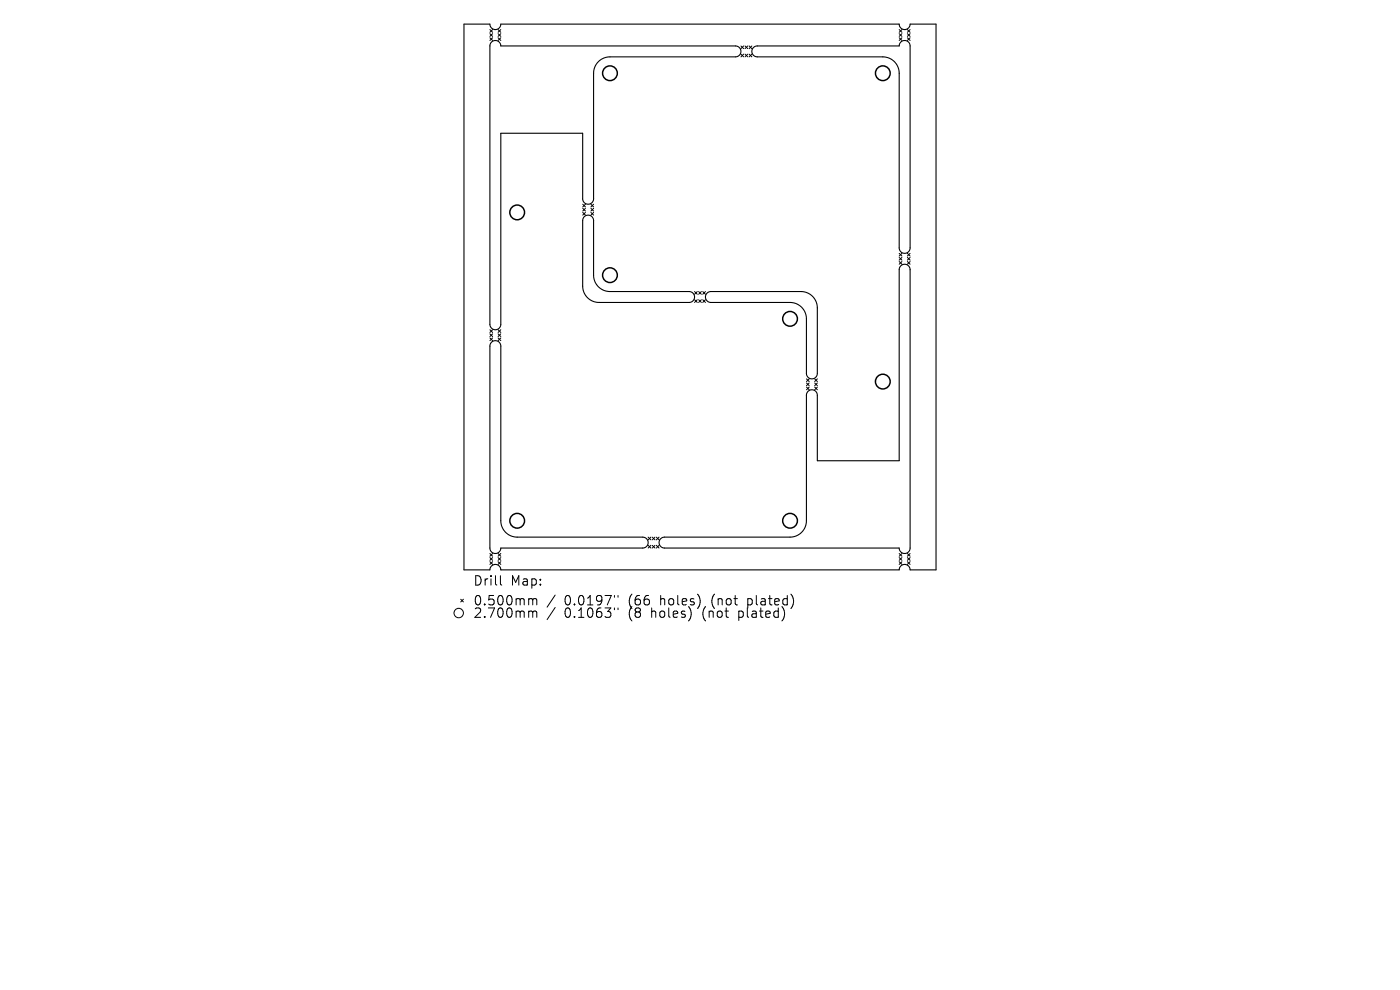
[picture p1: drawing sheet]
<svg xmlns="http://www.w3.org/2000/svg" width="297mm" height="210mm" viewBox="0 0 297 210" stroke-linecap="round" stroke-linejoin="round" font-family="sans-serif">
<defs><g id="words">
<g font-size="2.8">
<text x="100.3" y="124.5">Drill</text>
<text x="108.3" y="124.5">Map:</text>
<text x="100.3" y="128.7">0.500mm</text>
<text x="100.3" y="131.3">2.700mm</text>
<text x="119.8" y="128.7">0.0197&quot;</text>
<text x="119.8" y="131.3">0.1063&quot;</text>
<text x="133.5" y="128.7">(66</text>
<text x="133.5" y="131.3">(8</text>
<text x="138.4" y="131.3">holes)</text>
<text x="140.4" y="128.7">holes)</text>
<text x="149.5" y="131.3">(not</text>
<text x="151.4" y="128.7">(not</text>
<text x="157.3" y="131.3">plated)</text>
<text x="159.2" y="128.7">plated)</text>
</g>
</g></defs>
<path d="M98.4 5.1h5.5a1.16 1.16 0 0 0 1.2 1.2 1.16 1.16 0 0 0 1.1-1.2h84.6a1.16 1.16 0 0 0 1.1 1.2 1.16 1.16 0 0 0 1.2-1.2h5.5v115.8h-5.5a1.16 1.16 0 0 0-1.2-1.2 1.16 1.16 0 0 0-1.1 1.2h-84.6a1.16 1.16 0 0 0-1.1-1.2 1.16 1.16 0 0 0-1.2 1.2h-5.5zM104.3 8.9a1.16 1.16 0 0 1 1.2-.2 1.16 1.16 0 0 1 .7 1h49.8a1.16 1.16 0 0 1 1.2 1.2 1.16 1.16 0 0 1-1.2 1.2h-26.6a3.5 3.5 0 0 0-3.5 3.4v26.7a1.16 1.16 0 0 1-1.1 1.1 1.16 1.16 0 0 1-1.2-1.1v-13.9h-17.4v40.5a1.16 1.16 0 0 1-1.1 1.1 1.16 1.16 0 0 1-1.2-1.1v-59.1zM159.8 10.1l.9-.4h30.1a1.16 1.16 0 0 1 1.1-1.1 1.16 1.16 0 0 1 1.2 1.1v42.9a1.16 1.16 0 0 1-1.2 1.1 1.16 1.16 0 0 1-1.1-1.1v-37.1a3.5 3.5 0 0 0-3.5-3.4h-26.6a1.16 1.16 0 0 1-1.1-.8 1.16 1.16 0 0 1 .2-1.2zM123.9 46a1.16 1.16 0 0 1 1.3-.3 1.16 1.16 0 0 1 .7 1.1v11.6a3.5 3.5 0 0 0 3.5 3.4h16.8a1.16 1.16 0 0 1 1.1 1.2 1.16 1.16 0 0 1-1.1 1.2h-19.1a3.5 3.5 0 0 1-3.5-3.5v-13.9zM191.1 56.4a1.16 1.16 0 0 1 1.3-.3 1.16 1.16 0 0 1 .7 1.1v59.1a1.16 1.16 0 0 1-1.2 1.1 1.16 1.16 0 0 1-1.1-1.1h-49.8a1.16 1.16 0 0 1-1.2-1.2 1.16 1.16 0 0 1 1.2-1.2h26.6a3.5 3.5 0 0 0 3.5-3.4v-26.7a1.16 1.16 0 0 1 1.1-1.1 1.16 1.16 0 0 1 1.2 1.1v13.9h17.4v-40.5zM104.3 72.6a1.16 1.16 0 0 1 1.2-.2 1.16 1.16 0 0 1 .7 1v37.1a3.5 3.5 0 0 0 3.5 3.4h26.6a1.16 1.16 0 0 1 1.2 1.2 1.16 1.16 0 0 1-1.2 1.2h-30.1a1.16 1.16 0 0 1-1.1 1.1 1.16 1.16 0 0 1-1.2-1.1v-42.9zM150 62.2l.8-.4h19.1a3.5 3.5 0 0 1 3.5 3.5v13.9a1.16 1.16 0 0 1-1.2 1.2 1.16 1.16 0 0 1-1.1-1.2v-11.6a3.5 3.5 0 0 0-3.5-3.4h-16.8a1.16 1.16 0 0 1-1.1-.8 1.16 1.16 0 0 1 .3-1.2z" fill="none" stroke="#000" stroke-width=".23"/>
<g fill="none" stroke="#000" stroke-width=".21">
<path d="M103.9 6.3l.6 .6M103.9 7.1l.6 .6M103.9 8l.6 .6M104.5 6.3l-.6 .6M104.5 7.1l-.6 .6M104.5 8l-.6 .6M105.7 8l.5 .6M105.7 6.3l.5 .6M105.7 7.1l.5 .6M106.2 6.3l-.5 .6M106.2 7.1l-.5 .6M106.2 8l-.5 .6"/>
<path d="M157.2 9.7l.6 .6M157.2 11.5l.6 .6M157.8 9.7l-.6 .6M157.8 11.5l-.6 .6M158.1 9.7l.5 .6M158.1 11.5l.5 .6M158.6 9.7l-.5 .6M158.6 11.5l-.5 .6M158.9 11.5l.6 .6M158.9 9.7l.6 .6M159.5 9.7l-.6 .6M159.5 11.5l-.6 .6"/>
<path d="M190.8 6.3l.5 .6M190.8 7.1l.5 .6M190.8 8l.5 .6M191.3 6.3l-.5 .6M191.3 7.1l-.5 .6M191.3 8l-.5 .6M192.5 8l.6 .6M192.5 6.3l.6 .6M192.5 7.1l.6 .6M193.1 6.3l-.6 .6M193.1 7.1l-.6 .6M193.1 8l-.6 .6"/>
<path d="M123.6 43.3l.6 .6M123.6 44.2l.6 .6M123.6 45.1l.6 .5M124.2 43.3l-.6 .6M124.2 44.2l-.6 .6M124.2 45.1l-.6 .5M125.4 45.1l.5 .5M125.4 43.3l.5 .6M125.4 44.2l.5 .6M125.9 43.3l-.5 .6M125.9 44.2l-.5 .6M125.9 45.1l-.5 .5"/>
<path d="M190.8 53.7l.5 .6M190.8 54.6l.5 .6M190.8 55.5l.5 .6M191.3 53.7l-.5 .6M191.3 54.6l-.5 .6M191.3 55.5l-.5 .6M192.5 55.5l.6 .6M192.5 53.7l.6 .6M192.5 54.6l.6 .6M193.1 53.7l-.6 .6M193.1 54.6l-.6 .6M193.1 55.5l-.6 .6"/>
<path d="M103.9 69.9l.6 .6M103.9 70.8l.6 .6M103.9 71.7l.6 .6M104.5 69.9l-.6 .6M104.5 70.8l-.6 .6M104.5 71.7l-.6 .6M105.7 71.7l.5 .6M105.7 69.9l.5 .6M105.7 70.8l.5 .6M106.2 69.9l-.5 .6M106.2 70.8l-.5 .6M106.2 71.7l-.5 .6"/>
<path d="M147.3 61.8l.6 .6M147.3 63.6l.6 .6M147.9 61.8l-.6 .6M147.9 63.6l-.6 .6M148.2 61.8l.6 .6M148.2 63.6l.6 .6M148.8 61.8l-.6 .6M148.8 63.6l-.6 .6M149.1 63.6l.6 .6M149.1 61.8l.6 .6M149.7 61.8l-.6 .6M149.7 63.6l-.6 .6"/>
<path d="M171.1 80.4l.6 .5M171.1 81.2l.6 .6M171.1 82.1l.6 .6M171.7 81.2l-.6 .6M171.7 80.4l-.6 .5M171.7 82.1l-.6 .6M172.8 82.1l.6 .6M172.8 80.4l.6 .5M172.8 81.2l.6 .6M173.4 81.2l-.6 .6M173.4 80.4l-.6 .5M173.4 82.1l-.6 .6"/>
<path d="M103.9 117.4l.6 .6M103.9 118.3l.6 .6M103.9 119.2l.6 .5M104.5 117.4l-.6 .6M104.5 118.3l-.6 .6M104.5 119.2l-.6 .5M105.7 119.2l.5 .5M105.7 117.4l.5 .6M105.7 118.3l.5 .6M106.2 117.4l-.5 .6M106.2 118.3l-.5 .6M106.2 119.2l-.5 .5"/>
<path d="M137.5 113.9l.6 .6M137.5 115.7l.6 .6M138.1 113.9l-.6 .6M138.1 115.7l-.6 .6M138.4 113.9l.5 .6M138.4 115.7l.5 .6M138.9 113.9l-.5 .6M138.9 115.7l-.5 .6M139.2 115.7l.6 .6M139.2 113.9l.6 .6M139.8 113.9l-.6 .6M139.8 115.7l-.6 .6"/>
<path d="M190.8 117.4l.5 .6M190.8 118.3l.5 .6M190.8 119.2l.5 .5M191.3 117.4l-.5 .6M191.3 118.3l-.5 .6M191.3 119.2l-.5 .5M192.5 119.2l.6 .5M192.5 117.4l.6 .6M192.5 118.3l.6 .6M193.1 117.4l-.6 .6M193.1 118.3l-.6 .6M193.1 119.2l-.6 .5"/>
<path d="M97.7 127.1l.6 .6M98.3 127.1l-.6 .6M106.2 122.1v1.7l.2 .3M112.4 127l.5 .1 .1 .2M112.4 129.6l.5 .1 .1 .2M113 127.3l.3-.3 .5 .1 .1 1.2M113 127.3v1M113 129.9v1.1M113 129.9l.3-.3 .5 .1 .1 1.3M117.8 126.2l-1.7 2.6M117.8 128.9l-1.7 2.5M130.3 126.3v.4"/>
<path d="M130.3 129v.3M131.1 126.3v.4M131.1 129v.3"/>
<circle cx="97.3" cy="130" r="1"/>
</g>
<g fill="none" stroke="#000" stroke-width=".31">
<circle cx="129.4" cy="15.5" r="1.56"/>
<circle cx="187.3" cy="15.5" r="1.56"/>
<circle cx="109.7" cy="45.1" r="1.56"/>
<circle cx="129.4" cy="58.4" r="1.56"/>
<circle cx="167.6" cy="67.6" r="1.56"/>
<circle cx="187.3" cy="80.9" r="1.56"/>
<circle cx="109.7" cy="110.5" r="1.56"/>
<circle cx="167.6" cy="110.5" r="1.56"/>
</g>
<use href="#words"/>
</svg>
